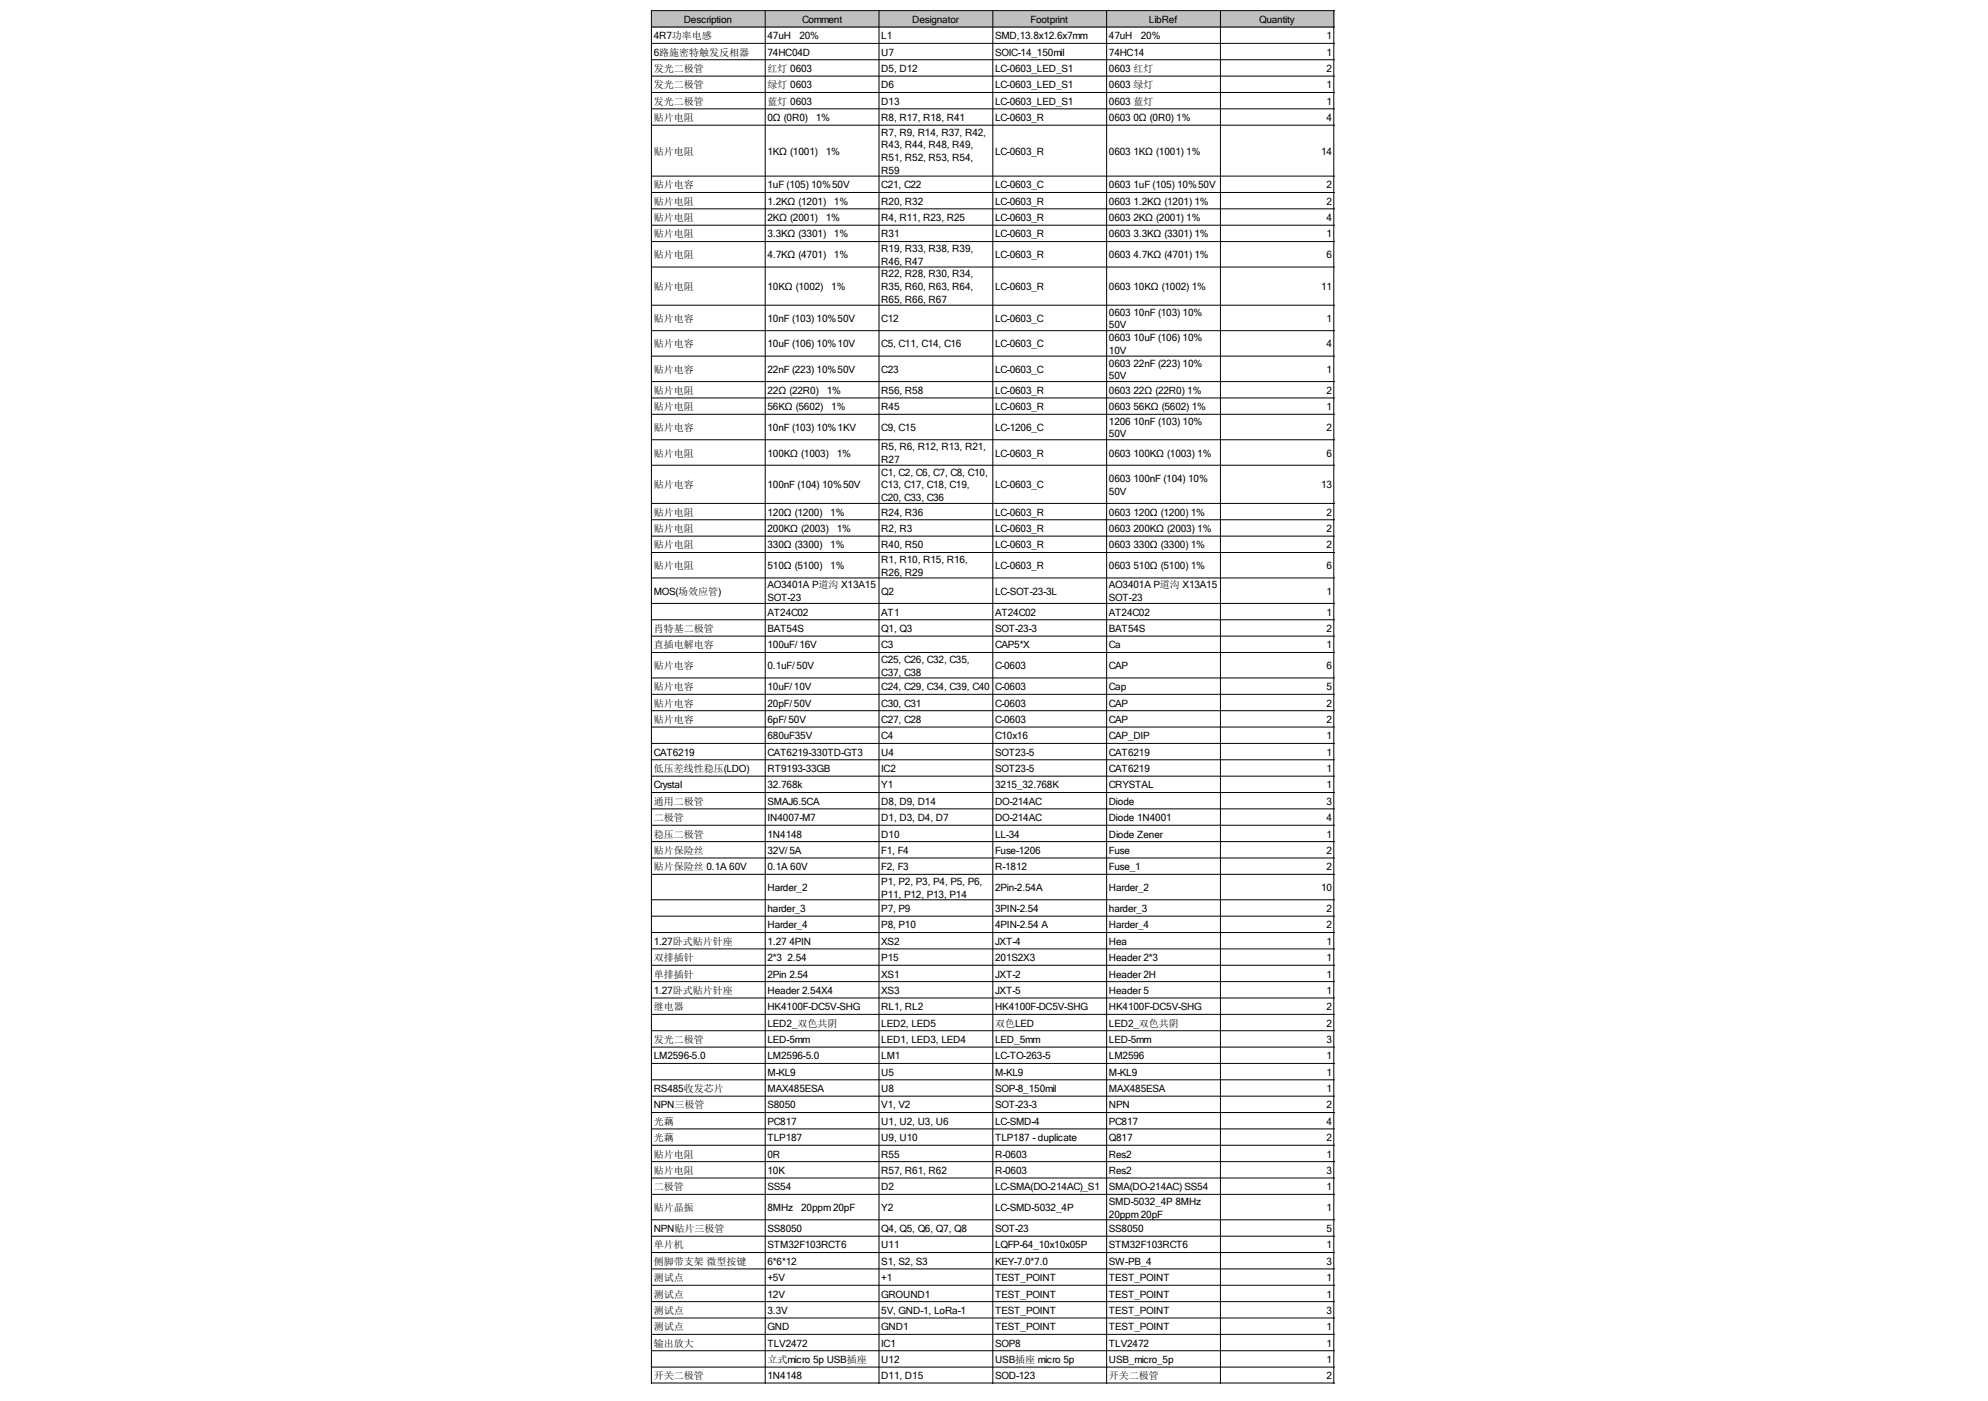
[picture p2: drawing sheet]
<svg xmlns="http://www.w3.org/2000/svg" width="287mm" height="202mm" viewBox="0 0 287 202" stroke-linecap="round" stroke-linejoin="round" font-family="sans-serif">
<defs><g id="words">
<g font-size="1.4">
<text x="94.3" y="5.7">4R7功率电感</text>
<text x="98.6" y="3.3">Description</text>
<text x="110.7" y="5.7">47uH</text>
<text x="115.3" y="5.7">20%</text>
<text x="115.7" y="3.3">Comment</text>
<text x="127.1" y="5.7">L1</text>
<text x="131.6" y="3.3">Designator</text>
<text x="143.6" y="5.7">SMD,13.8x12.6x7mm</text>
<text x="148.7" y="3.3">Footprint</text>
<text x="160" y="5.7">47uH</text>
<text x="164.6" y="5.7">20%</text>
<text x="165.8" y="3.3">LibRef</text>
<text x="181.7" y="3.3">Quantity</text>
<text x="191.4" y="5.7">1</text>
<text x="94.3" y="8">6路施密特触发反相器</text>
<text x="94.3" y="10.4">发光二极管</text>
<text x="110.7" y="8">74HC04D</text>
<text x="110.7" y="10.4">红灯 0603</text>
<text x="127.1" y="8">U7</text>
<text x="127.1" y="10.4">D5, D12</text>
<text x="143.6" y="8">SOIC-14_150mil</text>
<text x="143.6" y="10.4">LC-0603_LED_S1</text>
<text x="160" y="8">74HC14</text>
<text x="160" y="10.4">0603 红灯</text>
<text x="191.4" y="8">1</text>
<text x="191.4" y="10.4">2</text>
<text x="94.3" y="12.8">发光二极管</text>
<text x="94.3" y="15.1">发光二极管</text>
<text x="94.3" y="17.5">贴片电阻</text>
<text x="110.7" y="17.5">0Ω (0R0)</text>
<text x="110.7" y="12.8">绿灯 0603</text>
<text x="110.7" y="15.1">蓝灯 0603</text>
<text x="117.7" y="17.5">1%</text>
<text x="127.1" y="12.8">D6</text>
<text x="127.1" y="15.1">D13</text>
<text x="127.1" y="17.5">R8, R17, R18, R41</text>
<text x="143.6" y="12.8">LC-0603_LED_S1</text>
<text x="143.6" y="15.1">LC-0603_LED_S1</text>
<text x="143.6" y="17.5">LC-0603_R</text>
<text x="160" y="12.8">0603 绿灯</text>
<text x="160" y="15.1">0603 蓝灯</text>
<text x="160" y="17.5">0603</text>
<text x="163.5" y="17.5">0Ω (0R0) 1%</text>
<text x="191.4" y="12.8">1</text>
<text x="191.4" y="15.1">1</text>
<text x="191.4" y="17.5">4</text>
<text x="94.3" y="22.3">贴片电阻</text>
<text x="110.7" y="22.3">1KΩ (1001)</text>
<text x="119.1" y="22.3">1%</text>
<text x="127.1" y="19.6">R7, R9, R14, R37, R42,</text>
<text x="127.1" y="21.4">R43, R44, R48, R49,</text>
<text x="127.1" y="23.2">R51, R52, R53, R54,</text>
<text x="143.6" y="22.3">LC-0603_R</text>
<text x="160" y="22.3">0603</text>
<text x="163.5" y="22.3">1KΩ (1001) 1%</text>
<text x="190.6" y="22.3">14</text>
<text x="94.3" y="27.2">贴片电容</text>
<text x="94.3" y="29.5">贴片电阻</text>
<text x="110.7" y="27.2">1uF (105) 10%50V</text>
<text x="110.7" y="29.5">1.2KΩ (1201)</text>
<text x="120.3" y="29.5">1%</text>
<text x="127.1" y="25.1">R59</text>
<text x="127.1" y="27.2">C21, C22</text>
<text x="127.1" y="29.5">R20, R32</text>
<text x="143.6" y="27.2">LC-0603_C</text>
<text x="143.6" y="29.5">LC-0603_R</text>
<text x="160" y="27.2">0603</text>
<text x="160" y="29.5">0603</text>
<text x="163.5" y="27.2">1uF (105) 10%50V</text>
<text x="163.5" y="29.5">1.2KΩ (1201) 1%</text>
<text x="191.4" y="27.2">2</text>
<text x="191.4" y="29.5">2</text>
<text x="94.3" y="31.9">贴片电阻</text>
<text x="94.3" y="34.3">贴片电阻</text>
<text x="110.7" y="31.9">2KΩ (2001)</text>
<text x="110.7" y="34.3">3.3KΩ (3301)</text>
<text x="119.1" y="31.9">1%</text>
<text x="120.3" y="34.3">1%</text>
<text x="127.1" y="31.9">R4, R11, R23, R25</text>
<text x="127.1" y="34.3">R31</text>
<text x="143.6" y="31.9">LC-0603_R</text>
<text x="143.6" y="34.3">LC-0603_R</text>
<text x="160" y="31.9">0603</text>
<text x="160" y="34.3">0603</text>
<text x="163.5" y="31.9">2KΩ (2001) 1%</text>
<text x="163.5" y="34.3">3.3KΩ (3301) 1%</text>
<text x="191.4" y="31.9">4</text>
<text x="191.4" y="34.3">1</text>
<text x="94.3" y="37.3">贴片电阻</text>
<text x="94.3" y="41.9">贴片电阻</text>
<text x="110.7" y="37.3">4.7KΩ (4701)</text>
<text x="110.7" y="41.9">10KΩ (1002)</text>
<text x="119.9" y="41.9">1%</text>
<text x="120.3" y="37.3">1%</text>
<text x="127.1" y="36.4">R19, R33, R38, R39,</text>
<text x="127.1" y="38.2">R46, R47</text>
<text x="127.1" y="40">R22, R28, R30, R34,</text>
<text x="127.1" y="41.9">R35, R60, R63, R64,</text>
<text x="143.6" y="37.3">LC-0603_R</text>
<text x="143.6" y="41.9">LC-0603_R</text>
<text x="160" y="37.3">0603</text>
<text x="160" y="41.9">0603</text>
<text x="163.5" y="37.3">4.7KΩ (4701) 1%</text>
<text x="163.5" y="41.9">10KΩ (1002) 1%</text>
<text x="190.6" y="41.9">11</text>
<text x="191.4" y="37.3">6</text>
<text x="94.3" y="46.5">贴片电容</text>
<text x="110.7" y="46.5">10nF (103) 10%50V</text>
<text x="127.1" y="43.7">R65, R66, R67</text>
<text x="127.1" y="46.5">C12</text>
<text x="143.6" y="46.5">LC-0603_C</text>
<text x="160" y="45.5">0603</text>
<text x="160" y="47.4">50V</text>
<text x="163.5" y="45.5">10nF (103) 10%</text>
<text x="191.4" y="46.5">1</text>
<text x="94.3" y="50.1">贴片电容</text>
<text x="94.3" y="53.8">贴片电容</text>
<text x="110.7" y="50.1">10uF (106) 10%10V</text>
<text x="110.7" y="53.8">22nF (223) 10%50V</text>
<text x="127.1" y="50.1">C5, C11, C14, C16</text>
<text x="127.1" y="53.8">C23</text>
<text x="143.6" y="50.1">LC-0603_C</text>
<text x="143.6" y="53.8">LC-0603_C</text>
<text x="160" y="49.2">0603</text>
<text x="160" y="51.1">10V</text>
<text x="160" y="52.9">0603</text>
<text x="163.5" y="49.2">10uF (106) 10%</text>
<text x="163.5" y="52.9">22nF (223) 10%</text>
<text x="191.4" y="50.1">4</text>
<text x="191.4" y="53.8">1</text>
<text x="94.3" y="56.8">贴片电阻</text>
<text x="94.3" y="59.2">贴片电阻</text>
<text x="110.7" y="56.8">22Ω (22R0)</text>
<text x="110.7" y="59.2">56KΩ (5602)</text>
<text x="119.3" y="56.8">1%</text>
<text x="119.9" y="59.2">1%</text>
<text x="127.1" y="56.8">R56, R58</text>
<text x="127.1" y="59.2">R45</text>
<text x="143.6" y="56.8">LC-0603_R</text>
<text x="143.6" y="59.2">LC-0603_R</text>
<text x="160" y="54.7">50V</text>
<text x="160" y="56.8">0603</text>
<text x="160" y="59.2">0603</text>
<text x="163.5" y="56.8">22Ω (22R0) 1%</text>
<text x="163.5" y="59.2">56KΩ (5602) 1%</text>
<text x="191.4" y="56.8">2</text>
<text x="191.4" y="59.2">1</text>
<text x="94.3" y="62.2">贴片电容</text>
<text x="94.3" y="65.9">贴片电阻</text>
<text x="110.7" y="62.2">10nF (103) 10%1KV</text>
<text x="110.7" y="65.9">100KΩ (1003)</text>
<text x="120.7" y="65.9">1%</text>
<text x="127.1" y="62.2">C9, C15</text>
<text x="127.1" y="65">R5, R6, R12, R13, R21,</text>
<text x="143.6" y="62.2">LC-1206_C</text>
<text x="143.6" y="65.9">LC-0603_R</text>
<text x="160" y="61.3">1206</text>
<text x="160" y="63.1">50V</text>
<text x="160" y="65.9">0603</text>
<text x="163.5" y="61.3">10nF (103) 10%</text>
<text x="163.5" y="65.9">100KΩ (1003) 1%</text>
<text x="191.4" y="62.2">2</text>
<text x="191.4" y="65.9">6</text>
<text x="94.3" y="70.5">贴片电容</text>
<text x="110.7" y="70.5">100nF (104) 10%50V</text>
<text x="127.1" y="66.8">R27</text>
<text x="127.1" y="68.6">C1, C2, C6, C7, C8, C10,</text>
<text x="127.1" y="70.5">C13, C17, C18, C19,</text>
<text x="143.6" y="70.5">LC-0603_C</text>
<text x="160" y="69.6">0603</text>
<text x="160" y="71.4">50V</text>
<text x="163.5" y="69.6">100nF (104) 10%</text>
<text x="190.6" y="70.5">13</text>
<text x="94.3" y="74.4">贴片电阻</text>
<text x="94.3" y="76.8">贴片电阻</text>
<text x="110.7" y="74.4">120Ω (1200)</text>
<text x="110.7" y="76.8">200KΩ (2003)</text>
<text x="119.8" y="74.4">1%</text>
<text x="120.7" y="76.8">1%</text>
<text x="127.1" y="72.3">C20, C33, C36</text>
<text x="127.1" y="74.4">R24, R36</text>
<text x="127.1" y="76.8">R2, R3</text>
<text x="143.6" y="74.4">LC-0603_R</text>
<text x="143.6" y="76.8">LC-0603_R</text>
<text x="160" y="74.4">0603</text>
<text x="160" y="76.8">0603</text>
<text x="163.5" y="74.4">120Ω (1200) 1%</text>
<text x="163.5" y="76.8">200KΩ (2003) 1%</text>
<text x="191.4" y="74.4">2</text>
<text x="191.4" y="76.8">2</text>
<text x="94.3" y="79.1">贴片电阻</text>
<text x="94.3" y="82.1">贴片电阻</text>
<text x="110.7" y="79.1">330Ω (3300)</text>
<text x="110.7" y="82.1">510Ω (5100)</text>
<text x="119.8" y="79.1">1%</text>
<text x="119.8" y="82.1">1%</text>
<text x="127.1" y="79.1">R40, R50</text>
<text x="127.1" y="81.2">R1, R10, R15, R16,</text>
<text x="127.1" y="83.1">R26, R29</text>
<text x="143.6" y="79.1">LC-0603_R</text>
<text x="143.6" y="82.1">LC-0603_R</text>
<text x="160" y="79.1">0603</text>
<text x="160" y="82.1">0603</text>
<text x="163.5" y="79.1">330Ω (3300) 1%</text>
<text x="163.5" y="82.1">510Ω (5100) 1%</text>
<text x="191.4" y="79.1">2</text>
<text x="191.4" y="82.1">6</text>
<text x="94.3" y="85.8">MOS(场效应管)</text>
<text x="110.7" y="84.9">AO3401A P道沟 X13A15</text>
<text x="110.7" y="86.7">SOT-23</text>
<text x="110.7" y="88.8">AT24C02</text>
<text x="127.1" y="85.8">Q2</text>
<text x="127.1" y="88.8">AT1</text>
<text x="143.6" y="85.8">LC-SOT-23-3L</text>
<text x="143.6" y="88.8">AT24C02</text>
<text x="160" y="84.9">AO3401A P道沟 X13A15</text>
<text x="160" y="86.7">SOT-23</text>
<text x="160" y="88.8">AT24C02</text>
<text x="191.4" y="85.8">1</text>
<text x="191.4" y="88.8">1</text>
<text x="94.3" y="91.2">肖特基二极管</text>
<text x="94.3" y="93.6">直插电解电容</text>
<text x="110.7" y="91.2">BAT54S</text>
<text x="110.7" y="93.6">100uF/ 16V</text>
<text x="127.1" y="91.2">Q1, Q3</text>
<text x="127.1" y="93.6">C3</text>
<text x="127.1" y="95.7">C25, C26, C32, C35,</text>
<text x="143.6" y="91.2">SOT-23-3</text>
<text x="143.6" y="93.6">CAP5*X</text>
<text x="160" y="91.2">BAT54S</text>
<text x="160" y="93.6">Ca</text>
<text x="191.4" y="91.2">2</text>
<text x="191.4" y="93.6">1</text>
<text x="94.3" y="96.6">贴片电容</text>
<text x="94.3" y="99.6">贴片电容</text>
<text x="94.3" y="102">贴片电容</text>
<text x="110.7" y="96.6">0.1uF/ 50V</text>
<text x="110.7" y="99.6">10uF/ 10V</text>
<text x="110.7" y="102">20pF/ 50V</text>
<text x="127.1" y="97.5">C37, C38</text>
<text x="127.1" y="99.6">C24, C29, C34, C39, C40</text>
<text x="127.1" y="102">C30, C31</text>
<text x="143.6" y="96.6">C-0603</text>
<text x="143.6" y="99.6">C-0603</text>
<text x="143.6" y="102">C-0603</text>
<text x="160" y="96.6">CAP</text>
<text x="160" y="99.6">Cap</text>
<text x="160" y="102">CAP</text>
<text x="191.4" y="96.6">6</text>
<text x="191.4" y="99.6">5</text>
<text x="191.4" y="102">2</text>
<text x="94.3" y="104.3">贴片电容</text>
<text x="110.7" y="104.3">6pF/ 50V</text>
<text x="110.7" y="106.7">680uF35V</text>
<text x="127.1" y="104.3">C27, C28</text>
<text x="127.1" y="106.7">C4</text>
<text x="143.6" y="104.3">C-0603</text>
<text x="143.6" y="106.7">C10x16</text>
<text x="160" y="104.3">CAP</text>
<text x="160" y="106.7">CAP_DIP</text>
<text x="191.4" y="104.3">2</text>
<text x="191.4" y="106.7">1</text>
<text x="94.3" y="109">CAT6219</text>
<text x="94.3" y="113.8">Crystal</text>
<text x="94.3" y="111.4">低压差线性稳压(LDO)</text>
<text x="110.7" y="109">CAT6219-330TD-GT3</text>
<text x="110.7" y="111.4">RT9193-33GB</text>
<text x="110.7" y="113.8">32.768k</text>
<text x="127.1" y="109">U4</text>
<text x="127.1" y="111.4">IC2</text>
<text x="127.1" y="113.8">Y1</text>
<text x="143.6" y="109">SOT23-5</text>
<text x="143.6" y="111.4">SOT23-5</text>
<text x="143.6" y="113.8">3215_32.768K</text>
<text x="160" y="109">CAT6219</text>
<text x="160" y="111.4">CAT6219</text>
<text x="160" y="113.8">CRYSTAL</text>
<text x="191.4" y="109">1</text>
<text x="191.4" y="111.4">1</text>
<text x="191.4" y="113.8">1</text>
<text x="94.3" y="116.1">通用二极管</text>
<text x="94.3" y="118.5">二极管</text>
<text x="110.7" y="116.1">SMAJ6.5CA</text>
<text x="110.7" y="118.5">IN4007-M7</text>
<text x="127.1" y="116.1">D8, D9, D14</text>
<text x="127.1" y="118.5">D1, D3, D4, D7</text>
<text x="143.6" y="116.1">DO-214AC</text>
<text x="143.6" y="118.5">DO-214AC</text>
<text x="160" y="116.1">Diode</text>
<text x="160" y="118.5">Diode 1N4001</text>
<text x="191.4" y="116.1">3</text>
<text x="191.4" y="118.5">4</text>
<text x="94.3" y="120.8">稳压二极管</text>
<text x="94.3" y="123.2">贴片保险丝</text>
<text x="94.3" y="125.6">贴片保险丝 0.1A 60V</text>
<text x="110.7" y="120.8">1N4148</text>
<text x="110.7" y="123.2">32V/ 5A</text>
<text x="110.7" y="125.6">0.1A 60V</text>
<text x="127.1" y="120.8">D10</text>
<text x="127.1" y="123.2">F1, F4</text>
<text x="127.1" y="125.6">F2, F3</text>
<text x="143.6" y="120.8">LL-34</text>
<text x="143.6" y="123.2">Fuse-1206</text>
<text x="143.6" y="125.6">R-1812</text>
<text x="160" y="120.8">Diode Zener</text>
<text x="160" y="123.2">Fuse</text>
<text x="160" y="125.6">Fuse_1</text>
<text x="191.4" y="120.8">1</text>
<text x="191.4" y="123.2">2</text>
<text x="191.4" y="125.6">2</text>
<text x="110.7" y="128.6">Harder_2</text>
<text x="110.7" y="131.6">harder_3</text>
<text x="127.1" y="127.7">P1, P2, P3, P4, P5, P6,</text>
<text x="127.1" y="129.5">P11, P12, P13, P14</text>
<text x="127.1" y="131.6">P7, P9</text>
<text x="143.6" y="128.6">2Pin-2.54A</text>
<text x="143.6" y="131.6">3PIN-2.54</text>
<text x="160" y="128.6">Harder_2</text>
<text x="160" y="131.6">harder_3</text>
<text x="190.6" y="128.6">10</text>
<text x="191.4" y="131.6">2</text>
<text x="94.3" y="136.3">1.27卧式贴片针座</text>
<text x="110.7" y="134">Harder_4</text>
<text x="110.7" y="136.3">1.27</text>
<text x="113.9" y="136.3">4PIN</text>
<text x="127.1" y="134">P8, P10</text>
<text x="127.1" y="136.3">XS2</text>
<text x="143.6" y="134">4PIN-2.54 A</text>
<text x="143.6" y="136.3">JXT-4</text>
<text x="160" y="134">Harder_4</text>
<text x="160" y="136.3">Hea</text>
<text x="191.4" y="134">2</text>
<text x="191.4" y="136.3">1</text>
<text x="94.3" y="143.4">1.27卧式贴片针座</text>
<text x="94.3" y="138.7">双排插针</text>
<text x="94.3" y="141">单排插针</text>
<text x="110.7" y="138.7">2*3</text>
<text x="110.7" y="141">2Pin 2.54</text>
<text x="110.7" y="143.4">Header 2.54X4</text>
<text x="113.6" y="138.7">2.54</text>
<text x="127.1" y="138.7">P15</text>
<text x="127.1" y="141">XS1</text>
<text x="127.1" y="143.4">XS3</text>
<text x="143.6" y="138.7">201S2X3</text>
<text x="143.6" y="141">JXT-2</text>
<text x="143.6" y="143.4">JXT-5</text>
<text x="160" y="138.7">Header 2*3</text>
<text x="160" y="141">Header 2H</text>
<text x="160" y="143.4">Header 5</text>
<text x="191.4" y="138.7">1</text>
<text x="191.4" y="141">1</text>
<text x="191.4" y="143.4">1</text>
<text x="94.3" y="145.8">继电器</text>
<text x="110.7" y="145.8">HK4100F-DC5V-SHG</text>
<text x="110.7" y="148.1">LED2_双色共阴</text>
<text x="127.1" y="145.8">RL1, RL2</text>
<text x="127.1" y="148.1">LED2, LED5</text>
<text x="143.6" y="145.8">HK4100F-DC5V-SHG</text>
<text x="143.6" y="148.1">双色LED</text>
<text x="160" y="145.8">HK4100F-DC5V-SHG</text>
<text x="160" y="148.1">LED2_双色共阴</text>
<text x="191.4" y="145.8">2</text>
<text x="191.4" y="148.1">2</text>
<text x="94.3" y="152.8">LM2596-5.0</text>
<text x="94.3" y="150.5">发光二极管</text>
<text x="110.7" y="150.5">LED-5mm</text>
<text x="110.7" y="152.8">LM2596-5.0</text>
<text x="110.7" y="155.2">M-KL9</text>
<text x="127.1" y="150.5">LED1, LED3, LED4</text>
<text x="127.1" y="152.8">LM1</text>
<text x="127.1" y="155.2">U5</text>
<text x="143.6" y="150.5">LED_5mm</text>
<text x="143.6" y="152.8">LC-TO-263-5</text>
<text x="143.6" y="155.2">M-KL9</text>
<text x="160" y="150.5">LED-5mm</text>
<text x="160" y="152.8">LM2596</text>
<text x="160" y="155.2">M-KL9</text>
<text x="191.4" y="150.5">3</text>
<text x="191.4" y="152.8">1</text>
<text x="191.4" y="155.2">1</text>
<text x="94.3" y="157.6">RS485收发芯片</text>
<text x="94.3" y="159.9">NPN三极管</text>
<text x="110.7" y="157.6">MAX485ESA</text>
<text x="110.7" y="159.9">S8050</text>
<text x="127.1" y="157.6">U8</text>
<text x="127.1" y="159.9">V1, V2</text>
<text x="143.6" y="157.6">SOP-8_150mil</text>
<text x="143.6" y="159.9">SOT-23-3</text>
<text x="160" y="157.6">MAX485ESA</text>
<text x="160" y="159.9">NPN</text>
<text x="191.4" y="157.6">1</text>
<text x="191.4" y="159.9">2</text>
<text x="94.3" y="162.3">光藕</text>
<text x="94.3" y="164.7">光藕</text>
<text x="94.3" y="167">贴片电阻</text>
<text x="110.7" y="162.3">PC817</text>
<text x="110.7" y="164.7">TLP187</text>
<text x="110.7" y="167">0R</text>
<text x="127.1" y="162.3">U1, U2, U3, U6</text>
<text x="127.1" y="164.7">U9, U10</text>
<text x="127.1" y="167">R55</text>
<text x="143.6" y="162.3">LC-SMD-4</text>
<text x="143.6" y="164.7">TLP187 - duplicate</text>
<text x="143.6" y="167">R-0603</text>
<text x="160" y="162.3">PC817</text>
<text x="160" y="164.7">Q817</text>
<text x="160" y="167">Res2</text>
<text x="191.4" y="162.3">4</text>
<text x="191.4" y="164.7">2</text>
<text x="191.4" y="167">1</text>
<text x="94.3" y="169.4">贴片电阻</text>
<text x="94.3" y="171.7">二极管</text>
<text x="110.7" y="169.4">10K</text>
<text x="110.7" y="171.7">SS54</text>
<text x="127.1" y="169.4">R57, R61, R62</text>
<text x="127.1" y="171.7">D2</text>
<text x="143.6" y="169.4">R-0603</text>
<text x="143.6" y="171.7">LC-SMA(DO-214AC)_S1</text>
<text x="160" y="169.4">Res2</text>
<text x="160" y="171.7">SMA(DO-214AC) SS54</text>
<text x="160" y="173.8">SMD-5032_4P 8MHz</text>
<text x="191.4" y="169.4">3</text>
<text x="191.4" y="171.7">1</text>
<text x="94.3" y="177.8">NPN贴片三极管</text>
<text x="94.3" y="174.8">贴片晶振</text>
<text x="110.7" y="174.8">8MHz</text>
<text x="110.7" y="177.8">SS8050</text>
<text x="115.6" y="174.8">20ppm20pF</text>
<text x="127.1" y="174.8">Y2</text>
<text x="127.1" y="177.8">Q4, Q5, Q6, Q7, Q8</text>
<text x="143.6" y="174.8">LC-SMD-5032_4P</text>
<text x="143.6" y="177.8">SOT-23</text>
<text x="160" y="175.7">20ppm20pF</text>
<text x="160" y="177.8">SS8050</text>
<text x="191.4" y="174.8">1</text>
<text x="191.4" y="177.8">5</text>
<text x="94.3" y="180.1">单片机</text>
<text x="94.3" y="182.5">侧脚带支架 微型按键</text>
<text x="94.3" y="184.9">测试点</text>
<text x="110.7" y="180.1">STM32F103RCT6</text>
<text x="110.7" y="182.5">6*6*12</text>
<text x="110.7" y="184.9">+5V</text>
<text x="127.1" y="180.1">U11</text>
<text x="127.1" y="182.5">S1, S2, S3</text>
<text x="127.1" y="184.9">+1</text>
<text x="143.6" y="180.1">LQFP-64_10x10x05P</text>
<text x="143.6" y="182.5">KEY-7.0*7.0</text>
<text x="143.6" y="184.9">TEST_POINT</text>
<text x="160" y="180.1">STM32F103RCT6</text>
<text x="160" y="182.5">SW-PB_4</text>
<text x="160" y="184.9">TEST_POINT</text>
<text x="191.4" y="180.1">1</text>
<text x="191.4" y="182.5">3</text>
<text x="191.4" y="184.9">1</text>
<text x="94.3" y="187.2">测试点</text>
<text x="94.3" y="189.6">测试点</text>
<text x="94.3" y="191.9">测试点</text>
<text x="110.7" y="187.2">12V</text>
<text x="110.7" y="189.6">3.3V</text>
<text x="110.7" y="191.9">GND</text>
<text x="127.1" y="187.2">GROUND1</text>
<text x="127.1" y="189.6">5V, GND-1, LoRa-1</text>
<text x="127.1" y="191.9">GND1</text>
<text x="143.6" y="187.2">TEST_POINT</text>
<text x="143.6" y="189.6">TEST_POINT</text>
<text x="143.6" y="191.9">TEST_POINT</text>
<text x="160" y="187.2">TEST_POINT</text>
<text x="160" y="189.6">TEST_POINT</text>
<text x="160" y="191.9">TEST_POINT</text>
<text x="191.4" y="187.2">1</text>
<text x="191.4" y="189.6">3</text>
<text x="191.4" y="191.9">1</text>
<text x="94.3" y="194.3">输出放大</text>
<text x="110.7" y="194.3">TLV2472</text>
<text x="110.7" y="196.7">立式micro 5p USB插座</text>
<text x="127.1" y="194.3">IC1</text>
<text x="127.1" y="196.7">U12</text>
<text x="143.6" y="194.3">SOP8</text>
<text x="143.6" y="196.7">USB插座 micro 5p</text>
<text x="160" y="194.3">TLV2472</text>
<text x="160" y="196.7">USB_micro_5p</text>
<text x="191.4" y="194.3">1</text>
<text x="191.4" y="196.7">1</text>
<text x="94.3" y="199">开关二极管</text>
<text x="110.7" y="199">1N4148</text>
<text x="127.1" y="199">D11, D15</text>
<text x="143.6" y="199">SOD-123</text>
<text x="160" y="199">开关二极管</text>
<text x="191.4" y="199">2</text>
</g>
</g></defs>
<g fill="#c0c0c0">
<path d="M94 1.6h16.5v2.4h-16.5z" fill-rule="evenodd"/>
<path d="M110.3 1.6h16.6v2.4h-16.6z" fill-rule="evenodd"/>
<path d="M126.8 1.6h16.5v2.4h-16.5z" fill-rule="evenodd"/>
<path d="M143.2 1.6h16.5v2.4h-16.5z" fill-rule="evenodd"/>
<path d="M159.6 1.6h16.5v2.4h-16.5z" fill-rule="evenodd"/>
<path d="M176 1.6h16.6v2.4h-16.6z" fill-rule="evenodd"/>
</g>
<g fill="none" stroke="#000" stroke-width=".14">
<path d="M94 3.9h98.6M94 6.3h98.6M94 8.6h98.6M94 11h98.6M94 13.3h98.6M94 15.7h98.6M94 18.1h98.6M110.4 1.5v198.2M126.8 1.5v198.2M143.2 1.5v198.2M159.7 1.5v198.2M176.1 1.5v198.2"/>
<path d="M192.4 1.5v198.2M192.6 1.5h-98.6v198.2M94 25.4h98.6M94 27.8h98.6M94 30.1h98.6M94 32.5h98.6M94 34.9h98.6M94 38.5h98.6M94 44h98.6M94 47.7h98.6M94 51.4h98.6M94 55.1h98.6"/>
<path d="M94 57.4h98.6M94 59.8h98.6M94 63.5h98.6M94 67.1h98.6M94 72.6h98.6M94 75h98.6M94 77.4h98.6M94 79.7h98.6M94 83.4h98.6M94 87.1h98.6M94 89.4h98.6M94 91.8h98.6"/>
<path d="M94 94.1h98.6M94 97.8h98.6M94 100.2h98.6M94 102.5h98.6M94 104.9h98.6M94 107.3h98.6M94 109.6h98.6M94 112h98.6M94 114.3h98.6M94 116.7h98.6M94 119.1h98.6M94 121.4h98.6"/>
<path d="M94 123.8h98.6M94 126.2h98.6M94 129.8h98.6M94 132.2h98.6M94 134.5h98.6M94 136.9h98.6M94 139.3h98.6M94 141.6h98.6M94 144h98.6M94 146.4h98.6M94 148.7h98.6M94 151.1h98.6"/>
<path d="M94 153.4h98.6M94 155.8h98.6M94 158.2h98.6M94 160.5h98.6M94 162.9h98.6M94 165.2h98.6M94 167.6h98.6M94 170h98.6M94 172.3h98.6M94 176h98.6M94 178.4h98.6M94 180.7h98.6"/>
<path d="M94 183.1h98.6M94 185.4h98.6M94 187.8h98.6M94 190.2h98.6M94 192.5h98.6M94 194.9h98.6M94 197.3h98.6M94 199.5h98.6"/>
</g>
<use href="#words"/>
</svg>
